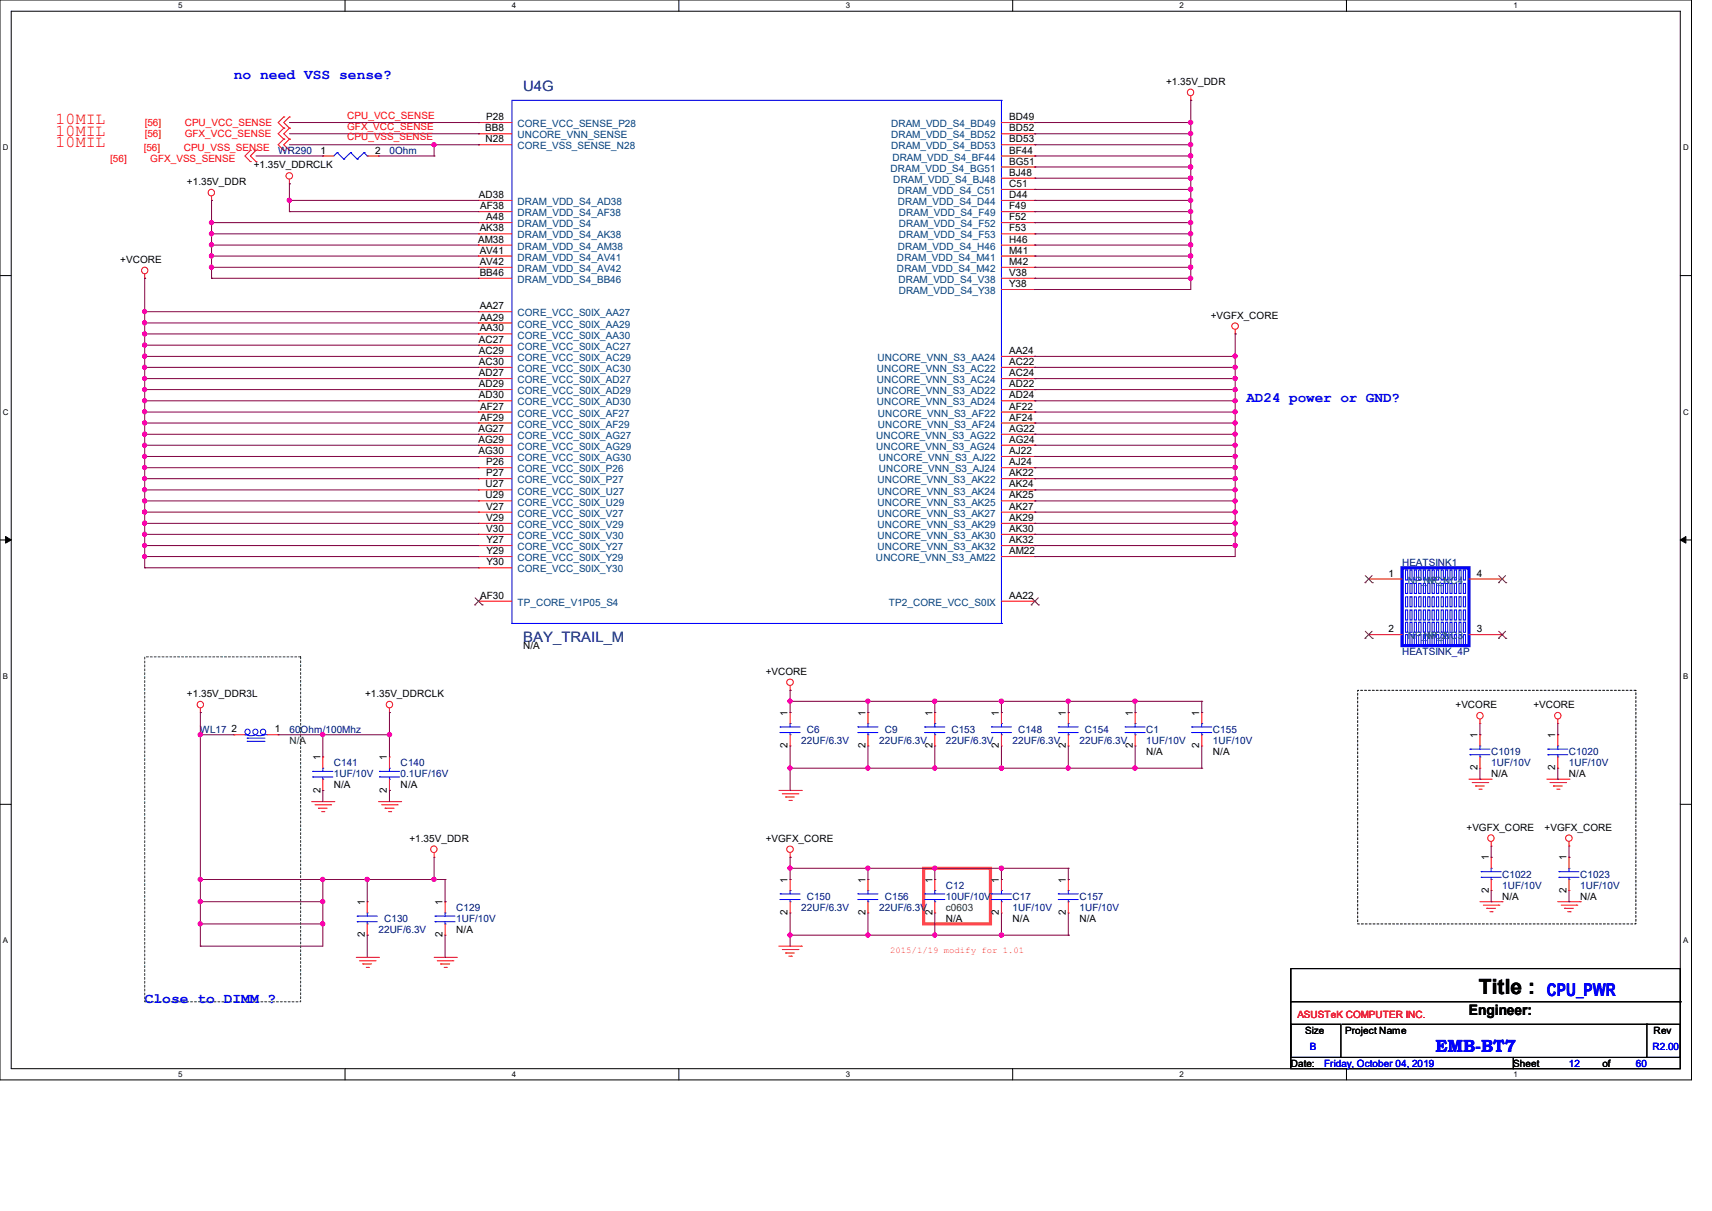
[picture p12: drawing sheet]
<svg xmlns="http://www.w3.org/2000/svg" width="297mm" height="210mm" viewBox="0 0 297 210" stroke-linecap="round" stroke-linejoin="round" font-family="sans-serif">
<defs><g id="words">
<text font-size="3.6" x="256.6" y="172.3">Title :</text>
<g font-size="3" fill="#00f">
<text x="268.4" y="172.7">CPU_PWR</text>
<text x="249" y="182.4">EMB-BT7</text>
</g>
<g font-size="2.9" fill="#f00">
<text x="9.7" y="21.6">10MIL</text>
<text x="9.7" y="23.5">10MIL</text>
<text x="9.7" y="25.5">10MIL</text>
</g>
<g font-size="2.5" fill="#00f">
<text x="40.6" y="13.7">no need VSS sense?</text>
<text x="216.2" y="69.6">AD24 power or GND?</text>
<text x="25.1" y="173.9">Close to DIMM ?</text>
</g>
<g font-size="2.5" fill="#000080">
<text x="90.8" y="15.8">U4G</text>
<text x="90.8" y="111.3">BAY_TRAIL_M</text>
</g>
<text font-size="2.5" x="254.8" y="176.1">Engineer:</text>
<g font-size="1.7">
<text x="202.3" y="14.7">+1.35V_DDR</text>
<text x="84.2" y="22.8">BB8</text>
<text x="84.4" y="20.8">P28</text>
<text x="175.1" y="20.8">BD49</text>
<text x="175.1" y="22.8">BD52</text>
<text x="44" y="29.2">+1.35V_DDRCLK</text>
<text x="55.6" y="26.6">1</text>
<text x="65.1" y="26.6">2</text>
<text x="84.2" y="24.7">N28</text>
<text x="175.1" y="24.7">BD53</text>
<text x="175.1" y="26.6">BF44</text>
<text x="175.1" y="28.5">BG51</text>
<text x="32.4" y="32.1">+1.35V_DDR</text>
<text x="83.1" y="34.3">AD38</text>
<text x="175.1" y="30.5">BJ48</text>
<text x="175.1" y="32.4">C51</text>
<text x="175.1" y="34.3">D44</text>
<text x="83.2" y="40.1">AK38</text>
<text x="83.3" y="36.3">AF38</text>
<text x="84.4" y="38.2">A48</text>
<text x="175.1" y="36.3">F49</text>
<text x="175.1" y="38.2">F52</text>
<text x="175.1" y="40.1">F53</text>
<text x="20.9" y="45.6">+VCORE</text>
<text x="83" y="42.1">AM38</text>
<text x="83.2" y="44">AV41</text>
<text x="83.2" y="45.9">AV42</text>
<text x="83.2" y="47.8">BB46</text>
<text x="175.1" y="42.1">H46</text>
<text x="175.1" y="44">M41</text>
<text x="175.1" y="45.9">M42</text>
<text x="175.1" y="47.8">V38</text>
<text x="83.2" y="53.6">AA27</text>
<text x="175.1" y="49.8">Y38</text>
<text x="83.1" y="59.4">AC27</text>
<text x="83.2" y="55.6">AA29</text>
<text x="83.2" y="57.5">AA30</text>
<text x="210.1" y="55.3">+VGFX_CORE</text>
<text x="83.1" y="61.4">AC29</text>
<text x="83.1" y="63.3">AC30</text>
<text x="83.1" y="65.2">AD27</text>
<text x="175.1" y="61.4">AA24</text>
<text x="175.1" y="63.3">AC22</text>
<text x="175.1" y="65.2">AC24</text>
<text x="83.1" y="67.1">AD29</text>
<text x="83.1" y="69.1">AD30</text>
<text x="83.3" y="71">AF27</text>
<text x="175.1" y="67.1">AD22</text>
<text x="175.1" y="69.1">AD24</text>
<text x="175.1" y="71">AF22</text>
<text x="83" y="74.9">AG27</text>
<text x="83" y="76.8">AG29</text>
<text x="83.3" y="72.9">AF29</text>
<text x="175.1" y="72.9">AF24</text>
<text x="175.1" y="74.9">AG22</text>
<text x="175.1" y="76.8">AG24</text>
<text x="83" y="78.7">AG30</text>
<text x="84.4" y="80.7">P26</text>
<text x="84.4" y="82.6">P27</text>
<text x="175.1" y="78.7">AJ22</text>
<text x="175.1" y="80.7">AJ24</text>
<text x="175.1" y="82.6">AK22</text>
<text x="84.2" y="84.5">U27</text>
<text x="84.2" y="86.4">U29</text>
<text x="84.4" y="88.4">V27</text>
<text x="175.1" y="84.5">AK24</text>
<text x="175.1" y="86.4">AK25</text>
<text x="175.1" y="88.4">AK27</text>
<text x="84.4" y="90.3">V29</text>
<text x="84.4" y="92.2">V30</text>
<text x="84.4" y="94.2">Y27</text>
<text x="175.1" y="90.3">AK29</text>
<text x="175.1" y="92.2">AK30</text>
<text x="175.1" y="94.2">AK32</text>
<text x="84.4" y="96.1">Y29</text>
<text x="84.4" y="98">Y30</text>
<text x="175.1" y="96.1">AM22</text>
<text x="240.9" y="100">1</text>
<text x="256.2" y="100">4</text>
<text x="83.3" y="103.8">AF30</text>
<text x="175.1" y="103.8">AA22</text>
<text x="90.8" y="112.6">N/A</text>
<text x="240.9" y="109.6">2</text>
<text x="256.2" y="109.6">3</text>
<text x="132.8" y="117">+VCORE</text>
<text x="32.4" y="120.9">+1.35V_DDR3L</text>
<text x="63.3" y="120.9">+1.35V_DDRCLK</text>
<text x="136.6" y="124.1" transform="rotate(-90 136.6 124.1)">1</text>
<text x="150.2" y="124.1" transform="rotate(-90 150.2 124.1)">1</text>
<text x="161.8" y="124.1" transform="rotate(-90 161.8 124.1)">1</text>
<text x="173.3" y="124.1" transform="rotate(-90 173.3 124.1)">1</text>
<text x="184.9" y="124.1" transform="rotate(-90 184.9 124.1)">1</text>
<text x="196.5" y="124.1" transform="rotate(-90 196.5 124.1)">1</text>
<text x="208.1" y="124.1" transform="rotate(-90 208.1 124.1)">1</text>
<text x="252.5" y="122.8">+VCORE</text>
<text x="266" y="122.8">+VCORE</text>
<text x="40.2" y="127">2</text>
<text x="47.7" y="127">1</text>
<text x="55.6" y="131.9" transform="rotate(-90 55.6 131.9)">1</text>
<text x="67.1" y="131.9" transform="rotate(-90 67.1 131.9)">1</text>
<text x="136.6" y="129.7" transform="rotate(-90 136.6 129.7)">2</text>
<text x="150.2" y="129.7" transform="rotate(-90 150.2 129.7)">2</text>
<text x="161.8" y="129.7" transform="rotate(-90 161.8 129.7)">2</text>
<text x="173.3" y="129.7" transform="rotate(-90 173.3 129.7)">2</text>
<text x="184.9" y="129.7" transform="rotate(-90 184.9 129.7)">2</text>
<text x="196.5" y="129.7" transform="rotate(-90 196.5 129.7)">2</text>
<text x="198.8" y="131">N/A</text>
<text x="208.1" y="129.7" transform="rotate(-90 208.1 129.7)">2</text>
<text x="210.4" y="131">N/A</text>
<text x="256.3" y="128" transform="rotate(-90 256.3 128)">1</text>
<text x="269.8" y="128" transform="rotate(-90 269.8 128)">1</text>
<text x="55.6" y="137.5" transform="rotate(-90 55.6 137.5)">2</text>
<text x="57.9" y="136.7">N/A</text>
<text x="67.1" y="137.5" transform="rotate(-90 67.1 137.5)">2</text>
<text x="69.5" y="136.7">N/A</text>
<text x="256.3" y="133.6" transform="rotate(-90 256.3 133.6)">2</text>
<text x="258.7" y="134.8">N/A</text>
<text x="269.8" y="133.6" transform="rotate(-90 269.8 133.6)">2</text>
<text x="272.2" y="134.8">N/A</text>
<text x="71" y="146">+1.35V_DDR</text>
<text x="132.8" y="146">+VGFX_CORE</text>
<text x="254.4" y="144.1">+VGFX_CORE</text>
<text x="258.3" y="149.2" transform="rotate(-90 258.3 149.2)">1</text>
<text x="268" y="144.1">+VGFX_CORE</text>
<text x="271.8" y="149.2" transform="rotate(-90 271.8 149.2)">1</text>
<text x="136.6" y="153.1" transform="rotate(-90 136.6 153.1)">1</text>
<text x="150.2" y="153.1" transform="rotate(-90 150.2 153.1)">1</text>
<text x="161.8" y="153.1" transform="rotate(-90 161.8 153.1)">1</text>
<text x="173.3" y="153.1" transform="rotate(-90 173.3 153.1)">1</text>
<text x="184.9" y="153.1" transform="rotate(-90 184.9 153.1)">1</text>
<text x="258.3" y="154.9" transform="rotate(-90 258.3 154.9)">2</text>
<text x="271.8" y="154.9" transform="rotate(-90 271.8 154.9)">2</text>
<text x="63.3" y="157" transform="rotate(-90 63.3 157)">1</text>
<text x="76.8" y="157" transform="rotate(-90 76.8 157)">1</text>
<text x="79.2" y="161.8">N/A</text>
<text x="136.6" y="158.7" transform="rotate(-90 136.6 158.7)">2</text>
<text x="150.2" y="158.7" transform="rotate(-90 150.2 158.7)">2</text>
<text x="161.8" y="158.7" transform="rotate(-90 161.8 158.7)">2</text>
<text x="164.1" y="159.9">N/A</text>
<text x="173.3" y="158.7" transform="rotate(-90 173.3 158.7)">2</text>
<text x="175.7" y="159.9">N/A</text>
<text x="184.9" y="158.7" transform="rotate(-90 184.9 158.7)">2</text>
<text x="187.3" y="159.9">N/A</text>
<text x="260.6" y="156">N/A</text>
<text x="274.1" y="156">N/A</text>
<text x="63.3" y="162.6" transform="rotate(-90 63.3 162.6)">2</text>
<text x="76.8" y="162.6" transform="rotate(-90 76.8 162.6)">2</text>
<text x="226.4" y="179.2">Size</text>
<text x="233.4" y="179.2">Project Name</text>
<text x="286.9" y="179.4">Rev</text>
<text x="223.9" y="185">Date:</text>
<text x="262.5" y="185">Sheet</text>
<text x="278" y="185">of</text>
</g>
<g font-size="1.7" fill="#f00">
<text x="25.1" y="23.8">[56]</text>
<text x="25.1" y="21.9">[56]</text>
<text x="32" y="23.8">GFX_VCC_SENSE</text>
<text x="32" y="21.9">CPU_VCC_SENSE</text>
<text x="60.2" y="22.6">GFX_VCC_SENSE</text>
<text x="60.2" y="20.7">CPU_VCC_SENSE</text>
<text x="19.1" y="28.1">[56]</text>
<text x="24.9" y="26.2">[56]</text>
<text x="26.1" y="28.1">GFX_VSS_SENSE</text>
<text x="31.9" y="26.2">CPU_VSS_SENSE</text>
<text x="60.2" y="24.3">CPU_VSS_SENSE</text>
<text x="225.1" y="176.5">ASUSTeK COMPUTER INC.</text>
</g>
<g font-size="1.7" fill="#004080">
<text x="89.8" y="22.1">CORE_VCC_SENSE_P28</text>
<text x="154.6" y="22.1">DRAM_VDD_S4_BD49</text>
<text x="89.8" y="25.9">CORE_VSS_SENSE_N28</text>
<text x="89.8" y="24">UNCORE_VNN_SENSE</text>
<text x="154.5" y="29.8">DRAM_VDD_S4_BG51</text>
<text x="154.6" y="24">DRAM_VDD_S4_BD52</text>
<text x="154.6" y="25.9">DRAM_VDD_S4_BD53</text>
<text x="154.8" y="27.9">DRAM_VDD_S4_BF44</text>
<text x="89.8" y="35.6">DRAM_VDD_S4_AD38</text>
<text x="155" y="31.7">DRAM_VDD_S4_BJ48</text>
<text x="155.7" y="33.7">DRAM_VDD_S4_C51</text>
<text x="155.7" y="35.6">DRAM_VDD_S4_D44</text>
<text x="89.8" y="39.4">DRAM_VDD_S4</text>
<text x="89.8" y="37.5">DRAM_VDD_S4_AF38</text>
<text x="89.8" y="41.4">DRAM_VDD_S4_AK38</text>
<text x="156" y="37.5">DRAM_VDD_S4_F49</text>
<text x="156" y="39.4">DRAM_VDD_S4_F52</text>
<text x="156" y="41.4">DRAM_VDD_S4_F53</text>
<text x="89.8" y="43.3">DRAM_VDD_S4_AM38</text>
<text x="89.8" y="45.2">DRAM_VDD_S4_AV41</text>
<text x="89.8" y="47.2">DRAM_VDD_S4_AV42</text>
<text x="155.6" y="45.2">DRAM_VDD_S4_M41</text>
<text x="155.6" y="47.2">DRAM_VDD_S4_M42</text>
<text x="155.7" y="43.3">DRAM_VDD_S4_H46</text>
<text x="89.8" y="49.1">DRAM_VDD_S4_BB46</text>
<text x="155.9" y="49.1">DRAM_VDD_S4_V38</text>
<text x="155.9" y="51">DRAM_VDD_S4_Y38</text>
<text x="89.8" y="54.9">CORE_VCC_S0IX_AA27</text>
<text x="89.8" y="56.8">CORE_VCC_S0IX_AA29</text>
<text x="89.8" y="58.7">CORE_VCC_S0IX_AA30</text>
<text x="89.8" y="60.7">CORE_VCC_S0IX_AC27</text>
<text x="89.8" y="62.6">CORE_VCC_S0IX_AC29</text>
<text x="89.8" y="64.5">CORE_VCC_S0IX_AC30</text>
<text x="152.1" y="64.5">UNCORE_VNN_S3_AC22</text>
<text x="152.2" y="62.6">UNCORE_VNN_S3_AA24</text>
<text x="89.8" y="66.5">CORE_VCC_S0IX_AD27</text>
<text x="89.8" y="68.4">CORE_VCC_S0IX_AD29</text>
<text x="89.8" y="70.3">CORE_VCC_S0IX_AD30</text>
<text x="152.1" y="68.4">UNCORE_VNN_S3_AD22</text>
<text x="152.1" y="70.3">UNCORE_VNN_S3_AD24</text>
<text x="152.1" y="66.5">UNCORE_VNN_S3_AC24</text>
<text x="89.8" y="72.3">CORE_VCC_S0IX_AF27</text>
<text x="89.8" y="74.2">CORE_VCC_S0IX_AF29</text>
<text x="89.8" y="76.1">CORE_VCC_S0IX_AG27</text>
<text x="152" y="76.1">UNCORE_VNN_S3_AG22</text>
<text x="152.3" y="72.3">UNCORE_VNN_S3_AF22</text>
<text x="152.3" y="74.2">UNCORE_VNN_S3_AF24</text>
<text x="89.8" y="78">CORE_VCC_S0IX_AG29</text>
<text x="89.8" y="80">CORE_VCC_S0IX_AG30</text>
<text x="89.8" y="81.9">CORE_VCC_S0IX_P26</text>
<text x="89.8" y="83.8">CORE_VCC_S0IX_P27</text>
<text x="152" y="78">UNCORE_VNN_S3_AG24</text>
<text x="152.2" y="83.8">UNCORE_VNN_S3_AK22</text>
<text x="152.5" y="80">UNCORE_VNN_S3_AJ22</text>
<text x="152.5" y="81.9">UNCORE_VNN_S3_AJ24</text>
<text x="89.8" y="85.8">CORE_VCC_S0IX_U27</text>
<text x="89.8" y="87.7">CORE_VCC_S0IX_U29</text>
<text x="89.8" y="89.6">CORE_VCC_S0IX_V27</text>
<text x="152.2" y="85.8">UNCORE_VNN_S3_AK24</text>
<text x="152.2" y="87.7">UNCORE_VNN_S3_AK25</text>
<text x="152.2" y="89.6">UNCORE_VNN_S3_AK27</text>
<text x="89.8" y="91.6">CORE_VCC_S0IX_V29</text>
<text x="89.8" y="93.5">CORE_VCC_S0IX_V30</text>
<text x="89.8" y="95.4">CORE_VCC_S0IX_Y27</text>
<text x="152.2" y="91.6">UNCORE_VNN_S3_AK29</text>
<text x="152.2" y="93.5">UNCORE_VNN_S3_AK30</text>
<text x="152.2" y="95.4">UNCORE_VNN_S3_AK32</text>
<text x="89.8" y="97.3">CORE_VCC_S0IX_Y29</text>
<text x="89.8" y="99.3">CORE_VCC_S0IX_Y30</text>
<text x="152" y="97.3">UNCORE_VNN_S3_AM22</text>
<text x="244.2" y="101.2">NP_NC1</text>
<text x="247" y="101.2">NP_NC4</text>
<text x="89.8" y="105.1">TP_CORE_V1P05_S4</text>
<text x="154.2" y="105.1">TP2_CORE_VCC_S0IX</text>
<text x="244.2" y="110.9">NP_NC2</text>
<text x="247" y="110.9">NP_NC3</text>
</g>
<g font-size="1.7" fill="#000080">
<text x="48.3" y="26.7">WR290</text>
<text x="67.6" y="26.7">0Ohm</text>
<text x="243.2" y="98.1">HEATSINK1</text>
<text x="243.2" y="113.6">HEATSINK_4P</text>
<text x="34.8" y="127.1">WL17</text>
<text x="50.2" y="127.1">60Ohm/100Mhz</text>
<text x="139" y="129">22UF/6.3V</text>
<text x="140" y="127.1">C6</text>
<text x="152.5" y="129">22UF/6.3V</text>
<text x="153.5" y="127.1">C9</text>
<text x="164.1" y="129">22UF/6.3V</text>
<text x="165.1" y="127.1">C153</text>
<text x="175.7" y="129">22UF/6.3V</text>
<text x="176.7" y="127.1">C148</text>
<text x="187.3" y="129">22UF/6.3V</text>
<text x="188.2" y="127.1">C154</text>
<text x="198.8" y="127.1">C1</text>
<text x="198.8" y="129">1UF/10V</text>
<text x="210.4" y="127.1">C155</text>
<text x="210.4" y="129">1UF/10V</text>
<text x="258.7" y="131">C1019</text>
<text x="272.2" y="131">C1020</text>
<text x="57.9" y="132.9">C141</text>
<text x="57.9" y="134.8">1UF/10V</text>
<text x="69.5" y="132.9">C140</text>
<text x="69.5" y="134.8">0.1UF/16V</text>
<text x="258.7" y="132.9">1UF/10V</text>
<text x="272.2" y="132.9">1UF/10V</text>
<text x="164.1" y="154.1">C12</text>
<text x="260.6" y="152.2">C1022</text>
<text x="260.6" y="154.1">1UF/10V</text>
<text x="274.1" y="152.2">C1023</text>
<text x="274.1" y="154.1">1UF/10V</text>
<text x="65.7" y="161.8">22UF/6.3V</text>
<text x="66.6" y="159.9">C130</text>
<text x="79.2" y="158">C129</text>
<text x="79.2" y="159.9">1UF/10V</text>
<text x="139" y="158">22UF/6.3V</text>
<text x="140" y="156">C150</text>
<text x="152.5" y="158">22UF/6.3V</text>
<text x="153.5" y="156">C156</text>
<text x="164.1" y="156">10UF/10V</text>
<text x="175.7" y="156">C17</text>
<text x="175.7" y="158">1UF/10V</text>
<text x="187.3" y="156">C157</text>
<text x="187.3" y="158">1UF/10V</text>
</g>
<g font-size="1.7" fill="#008000">
<text x="50.2" y="129">N/A</text>
<text x="164.1" y="158">c0603</text>
</g>
<g font-size="1.7" fill="#00f">
<text x="227.2" y="182.1">B</text>
<text x="229.7" y="185">Friday, October 04, 2019</text>
<text x="272.2" y="185">12</text>
<text x="283.8" y="185">60</text>
<text x="286.7" y="182.1">R2.00</text>
</g>
<text font-size="1.5" fill="#ff8000" x="154.4" y="165.3">2015/1/19 modify for 1.01</text>
<g font-size="1.4">
<text x="30.9" y="1.4">5</text>
<text x="88.8" y="1.4">4</text>
<text x="146.7" y="1.4">3</text>
<text x="204.6" y="1.4">2</text>
<text x="262.6" y="1.4">1</text>
<text x=".5" y="26.1">D</text>
<text x="292" y="26.1">D</text>
<text x=".5" y="71.9">C</text>
<text x="292" y="71.9">C</text>
<text x=".5" y="117.8">B</text>
<text x="292" y="117.8">B</text>
<text x=".5" y="163.6">A</text>
<text x="292" y="163.6">A</text>
<text x="30.9" y="186.8">5</text>
<text x="88.8" y="186.8">4</text>
<text x="146.7" y="186.8">3</text>
<text x="204.6" y="186.8">2</text>
<text x="262.6" y="186.8">1</text>
</g>
</g></defs>
<path d="M0 0h293.5v187.3h-293.5zM1.9 1.9h289.6v183.4h-289.6z" fill="none" stroke="#000" stroke-width=".17"/>
<g fill="#fff">
<path d="M30.9 .2h.8v1.5h-.8z"/>
<path d="M30.9 185.5h.8v1.6h-.8z"/>
</g>
<path d="M59.9 0v1.9M59.9 185.3v2" fill="none" stroke="#000" stroke-width=".17"/>
<g fill="#fff">
<path d="M88.8 .2h.8v1.5h-.8z"/>
<path d="M88.8 185.5h.8v1.6h-.8z"/>
</g>
<path d="M117.8 0v1.9M117.8 185.3v2" fill="none" stroke="#000" stroke-width=".17"/>
<g fill="#fff">
<path d="M146.7 .2h.8v1.5h-.8z"/>
<path d="M146.7 185.5h.8v1.6h-.8z"/>
</g>
<path d="M175.7 0v1.9M175.7 185.3v2" fill="none" stroke="#000" stroke-width=".17"/>
<g fill="#fff">
<path d="M204.6 .2h.8v1.5h-.8z"/>
<path d="M204.6 185.5h.8v1.6h-.8z"/>
</g>
<path d="M233.6 0v1.9M233.6 185.3v2" fill="none" stroke="#000" stroke-width=".17"/>
<g fill="#fff">
<path d="M262.6 .2h.7v1.5h-.7z"/>
<path d="M262.6 185.5h.7v1.6h-.7z"/>
<path d="M.5 24.8h1v1.6h-1z"/>
<path d="M292 24.8h1v1.6h-1z"/>
<path d="M.5 70.7h1v1.5h-1z"/>
<path d="M292 70.7h1v1.5h-1z"/>
</g>
<path d="M0 47.8h1.9M291.5 47.8h2" fill="none" stroke="#000" stroke-width=".17"/>
<g fill="#fff">
<path d="M.5 116.5h.9v1.6h-.9z"/>
<path d="M292 116.5h.9v1.6h-.9z"/>
</g>
<path d="M0 93.6h1.9M291.5 93.6h2" fill="none" stroke="#000" stroke-width=".17"/>
<path d="M1 93l.9 .6-.9 .6zM291.5 93.6l1-.6v1.2z" fill="#000" stroke="#000" stroke-width=".17"/>
<g fill="#fff">
<path d="M.5 162.4h.9v1.5h-.9z"/>
<path d="M292 162.4h.9v1.5h-.9z"/>
</g>
<path d="M0 139.5h1.9M291.5 139.5h2M223.9 168h67.6v15.4h-67.6zM223.9 177.6h8.7v5.8h-8.7zM223.9 173.7h67.6M232.8 177.6h52.9M285.7 177.6h5.8v5.8h-5.8zM285.7 177.6h.1M291.5 173.7h.1M223.9 183.4h38.7v1.9h-38.7zM262.6 183.4h28.9v1.9h-28.9z" fill="none" stroke="#000" stroke-width=".17"/>
<path d="M25.1 113.9h27.1v59.8h-27.1z" fill="none" stroke="#008000" stroke-width=".17" stroke-dasharray=".3 .3"/>
<path d="M160.2 150.6h11.6v9.6h-11.6z" fill="none" stroke="#ff8000" stroke-width=".55"/>
<path d="M235.5 119.7h48.3v40.5h-48.3z" fill="none" stroke="#000" stroke-width=".17" stroke-dasharray=".3"/>
<g fill="none" stroke="#f00" stroke-width=".17">
<path d="M206.6 17.4h.1M206.6 16.6v.8M36.7 34.8h.1M36.7 34v.8M43.4 26.1h.1M43.4 28h.1M43.4 26.1l-.9 1 .9 .9M44.4 26.1h.1M44.4 28h.1M44.4 26.1l-1 1 1 .9M49.2 22.2h.1M49.2 24.1h.1"/>
<path d="M49.2 20.3h.1M49.2 26.1h.1M49.2 22.2l-.9 1 .9 .9M49.2 20.3l-.9 1 .9 .9M49.2 24.1l-.9 1 .9 1M50.2 31.9h.1M50.2 22.2h.1M50.2 24.1h.1M50.2 20.3h.1M50.2 26.1h.1M50.2 31.1v.8M50.2 22.2l-1 1 1 .9"/>
<path d="M50.2 20.3l-1 1 1 .9M50.2 24.1l-1 1 1 1M56 27.1h.1M56 27.1h1.9M63.7 27.1h2M65.7 27.1h.1M83 25.1h.1M83 21.3h.1M83 38.6h.1M83 34.8h.1M83 36.7h.1M83 23.2h.1"/>
<path d="M83 25.1h5.8M83 21.3h5.8M83 38.6h5.8M83 34.8h5.8M83 36.7h5.8M83 23.2h5.8M173.7 27.1h5.8M173.7 25.1h5.8M173.7 21.3h5.8M173.7 38.6h5.8M173.7 34.8h5.8M173.7 36.7h5.8"/>
<path d="M173.7 23.2h5.8M173.7 29h5.8M173.7 30.9h5.8M173.7 32.9h5.8M179.5 21.3h.1M179.5 23.2h.1M179.5 25.1h.1M179.5 27.1h.1M179.5 29h.1M179.5 30.9h.1M179.5 32.9h.1M179.5 34.8h.1"/>
<path d="M179.5 36.7h.1M179.5 38.6h.1M25.1 48.3h.1M25.1 47.5v.8M83 54.1h.1M83 56h.1M83 57.9h.1M83 59.9h.1M83 40.6h.1M83 42.5h.1M83 44.4h.1M83 46.4h.1"/>
<path d="M83 48.3h.1M83 54.1h5.8M83 56h5.8M83 57.9h5.8M83 59.9h5.8M83 40.6h5.8M83 42.5h5.8M83 44.4h5.8M83 46.4h5.8M83 48.3h5.8M173.7 40.6h5.8M173.7 42.5h5.8"/>
<path d="M173.7 44.4h5.8M173.7 46.4h5.8M173.7 48.3h5.8M173.7 50.2h5.8M179.5 40.6h.1M179.5 42.5h.1M179.5 44.4h.1M179.5 46.4h.1M179.5 48.3h.1M179.5 50.2h.1M214.3 57.9h.1M214.3 57.1v.8"/>
<path d="M83 61.8h.1M83 63.7h.1M83 65.7h.1M83 67.6h.1M83 69.5h.1M83 71.5h.1M83 73.4h.1M83 75.3h.1M83 77.2h.1M83 79.2h.1M83 61.8h5.8M83 63.7h5.8"/>
<path d="M83 67.6h5.8M83 69.5h5.8M83 65.7h5.8M83 71.5h5.8M83 73.4h5.8M83 75.3h5.8M83 77.2h5.8M83 79.2h5.8M173.7 61.8h5.8M173.7 63.7h5.8M173.7 67.6h5.8M173.7 69.5h5.8"/>
<path d="M173.7 65.7h5.8M173.7 71.5h5.8M173.7 73.4h5.8M173.7 75.3h5.8M173.7 77.2h5.8M173.7 79.2h5.8M179.5 61.8h.1M179.5 63.7h.1M179.5 67.6h.1M179.5 69.5h.1M179.5 71.5h.1M179.5 73.4h.1"/>
<path d="M179.5 75.3h.1M179.5 77.2h.1M179.5 79.2h.1M179.5 65.7h.1M83 81.1h.1M83 83h.1M83 85h.1M83 86.9h.1M83 88.8h.1M83 90.8h.1M83 92.7h.1M83 94.6h.1"/>
<path d="M83 96.5h.1M83 98.5h.1M83 81.1h5.8M83 83h5.8M83 85h5.8M83 86.9h5.8M83 88.8h5.8M83 90.8h5.8M83 92.7h5.8M83 94.6h5.8M83 96.5h5.8M83 98.5h5.8"/>
<path d="M173.7 81.1h5.8M173.7 83h5.8M173.7 85h5.8M173.7 86.9h5.8M173.7 88.8h5.8M173.7 90.8h5.8M173.7 92.7h5.8M173.7 94.6h5.8M173.7 96.5h5.8M179.5 81.1h.1M179.5 83h.1M179.5 85h.1"/>
<path d="M179.5 86.9h.1M179.5 88.8h.1M179.5 90.8h.1M179.5 92.7h.1M179.5 94.6h.1M179.5 96.5h.1M83 104.3h.1M83 104.3h5.8M137.1 119.7h.1M137.1 118.9v.8M173.7 104.3h5.8M179.5 104.3h.1"/>
<path d="M237.4 100.4h.1M237.4 110.1h.1M237.4 100.4h5.8M237.4 110.1h5.8M254.8 100.4h5.8M254.8 110.1h5.8M260.6 110.1h.1M260.6 100.4h.1M34.8 123.6h.1M34.8 122.8v.8M40.6 127.4h.1M40.6 127.4h1.9"/>
<path d="M46.4 127.4h1.9M48.3 127.4h.1M54.1 139h3.8M54.7 139.6h2.7M56 131.3h.1M56 137.1h.1M56 131.3v1.9M56 135.1v2M57.4 139.6h.1M57.9 139h.1M65.7 139h3.8M66.2 139.6h2.7"/>
<path d="M67.6 123.6h.1M67.6 131.3h.1M67.6 137.1h.1M67.6 122.8v.8M67.6 131.3v1.9M67.6 135.1v2M68.9 139.6h.1M69.5 139h.1M135.1 137.1h3.9M135.7 137.7h2.7M136.3 138.2h.1M136.3 138.2h1.5"/>
<path d="M136.9 138.8h.4M137.1 123.6h.1M137.1 129.4h.1M137.1 123.6v1.9M137.1 127.4v2M137.3 138.8h.1M138.4 137.7h.1M139 137.1h.1M150.6 123.6h.1M150.6 129.4h.1M150.6 123.6v1.9M150.6 127.4v2"/>
<path d="M162.2 123.6h.1M162.2 129.4h.1M162.2 123.6v1.9M162.2 127.4v2M173.7 123.6h.1M173.7 129.4h.1M173.7 123.6v1.9M173.7 127.4v2M185.3 123.6h.1M185.3 129.4h.1M185.3 123.6v1.9M185.3 127.4v2"/>
<path d="M196.9 123.6h.1M196.9 129.4h.1M196.9 123.6v1.9M196.9 127.4v2M208.5 123.6h.1M208.5 129.4h.1M208.5 123.6v1.9M208.5 127.4v2M254.8 135.1h3.9M255.4 135.7h2.7M256 136.3h.1M256 136.3h1.5"/>
<path d="M256.6 136.9h.4M256.8 125.5h.1M256.8 127.4h.1M256.8 133.2h.1M256.8 124.7v.8M256.8 127.4v2M256.8 131.3v1.9M257 136.9h.1M258.1 135.7h.1M258.7 135.1h.1M268.4 135.1h3.8M268.9 135.7h2.7"/>
<path d="M269.5 136.3h.1M269.5 136.3h1.6M270.1 136.9h.4M270.3 125.5h.1M270.3 127.4h.1M270.3 133.2h.1M270.3 124.7v.8M270.3 127.4v2M270.3 131.3v1.9M270.5 136.9h.1M271.6 135.7h.1M272.2 135.1h.1"/>
<path d="M55.2 140.2h.1M55.2 140.2h1.6M55.8 140.8h.4M56.2 140.8h.1M63.7 156.4h.1M63.7 156.4v1.9M66.8 140.2h.1M66.8 140.2h1.6M67.4 140.8h.4M67.8 140.8h.1M75.3 148.7h.1M75.3 147.9v.8"/>
<path d="M77.2 156.4h.1M77.2 156.4v1.9M137.1 148.7h.1M137.1 152.5h.1M137.1 158.3h.1M137.1 147.9v.8M137.1 152.5v1.9M137.1 156.4v1.9M150.6 152.5h.1M150.6 158.3h.1M150.6 152.5v1.9M150.6 156.4v1.9"/>
<path d="M162.2 152.5h.1M162.2 158.3h.1M162.2 152.5v1.9M162.2 156.4v1.9M173.7 152.5h.1M173.7 158.3h.1M173.7 152.5v1.9M173.7 156.4v1.9M185.3 152.5h.1M185.3 158.3h.1M185.3 152.5v1.9M185.3 156.4v1.9"/>
<path d="M256.8 156.4h3.8M257.3 157h2.8M257.9 157.5h.1M257.9 157.5h1.6M258.5 158.1h.4M258.7 146.7h.1M258.7 148.7h.1M258.7 154.4h.1M258.7 146v.7M258.7 148.7v1.9M258.7 152.5v1.9M258.9 158.1h.1"/>
<path d="M260.1 157h.1M260.6 156.4h.1M270.3 156.4h3.9M270.8 157h2.8M271.4 157.5h.1M271.4 157.5h1.6M272 158.1h.4M272.2 146.7h.1M272.2 148.7h.1M272.2 154.4h.1M272.2 146v.7M272.2 148.7v1.9"/>
<path d="M272.2 152.5v1.9M272.4 158.1h.1M273.6 157h.1M274.2 156.4h.1M61.8 166h3.9M62.4 166.6h2.7M62.9 167.2h.1M62.9 167.2h1.6M63.5 167.8h.4M63.7 162.2h.1M63.7 160.2v2M63.9 167.8h.1"/>
<path d="M65.1 166.6h.1M65.7 166h.1M75.3 166h3.9M75.9 166.6h2.7M76.5 167.2h.1M76.5 167.2h1.5M77 167.8h.4M77.2 162.2h.1M77.2 160.2v2M77.4 167.8h.1M78.6 166.6h.1M79.2 166h.1"/>
<path d="M135.1 164.1h3.9M135.7 164.7h2.7M136.3 165.3h.1M136.3 165.3h1.5M136.9 165.8h.4M137.3 165.8h.1M138.4 164.7h.1M139 164.1h.1"/>
<circle cx="206.5" cy="16" r=".56"/>
<circle cx="36.6" cy="33.4" r=".56"/>
<circle cx="50.2" cy="30.5" r=".56"/>
<circle cx="25.1" cy="46.9" r=".56"/>
<circle cx="214.3" cy="56.6" r=".56"/>
<circle cx="137.1" cy="118.3" r=".56"/>
<circle cx="34.7" cy="122.2" r=".56"/>
<circle cx="67.6" cy="122.2" r=".56"/>
<circle cx="256.7" cy="124.1" r=".56"/>
<circle cx="270.2" cy="124.1" r=".56"/>
<circle cx="75.3" cy="147.3" r=".56"/>
<circle cx="137.1" cy="147.3" r=".56"/>
<circle cx="258.6" cy="145.4" r=".56"/>
<circle cx="272.2" cy="145.4" r=".56"/>
</g>
<g fill="none" stroke="#00f" stroke-width=".17">
<path d="M173.7 17.4h.1M173.7 17.4v90.7M173.7 17.4h-84.9v90.7M58.5 26.5h.1M58.5 26.5l1.1 1.1M58.5 26.5l-.6 .6M59.6 27.6h.1M60.8 26.5h.1M60.8 26.5l1.2 1.1M60.8 26.5l-1.2 1.1M62 27.6h.1M63.2 26.5h.1"/>
<path d="M63.2 26.5l.5 .6M63.2 26.5l-1.2 1.1M63.7 27.1h.1M243.8 98.8h.4v1.8h-.4zM244.6 98.8h.4v1.8h-.4zM245.4 98.8h.3v1.8h-.3zM246.1 98.8h.4v1.8h-.4zM246.9 98.8h.4v1.8h-.4zM247.7 98.8h.4v1.8h-.4zM248.5 98.8h.3v1.8h-.3zM249.2 98.8h.4v1.8h-.4zM250 98.8h.4v1.8h-.4z"/>
<path d="M250.8 98.8h.4v1.8h-.4zM251.5 98.8h.4v1.8h-.4zM252.3 98.8h.4v1.8h-.4zM253.1 98.8h.4v1.8h-.4zM253.9 98.8h.4v1.8h-.4zM88.8 108.1h.1M88.8 108.1h84.9M173.7 108.1h.1M243.8 101.2h.4v1.7h-.4zM243.8 103.5h.4v1.7h-.4zM243.8 105.8h.4v1.7h-.4zM243.8 107.9h.4v1.7h-.4z"/>
<path d="M243.8 110.1h.4v1.7h-.4zM244.6 101.2h.4v1.7h-.4zM244.6 103.5h.4v1.7h-.4zM244.6 105.8h.4v1.7h-.4zM244.6 107.9h.4v1.7h-.4zM244.6 110.1h.4v1.7h-.4zM245.4 101.2h.3v1.7h-.3zM245.4 103.5h.3v1.7h-.3zM245.4 105.8h.3v1.7h-.3zM245.4 107.9h.3v1.7h-.3zM245.4 110.1h.3v1.7h-.3zM246.1 101.2h.4v1.7h-.4z"/>
<path d="M246.1 103.5h.4v1.7h-.4zM246.1 105.8h.4v1.7h-.4zM246.1 107.9h.4v1.7h-.4zM246.1 110.1h.4v1.7h-.4zM246.9 101.2h.4v1.7h-.4zM246.9 103.5h.4v1.7h-.4zM246.9 105.8h.4v1.7h-.4zM246.9 107.9h.4v1.7h-.4zM246.9 110.1h.4v1.7h-.4zM247.7 101.2h.4v1.7h-.4zM247.7 103.5h.4v1.7h-.4zM247.7 105.8h.4v1.7h-.4z"/>
<path d="M247.7 107.9h.4v1.7h-.4zM247.7 110.1h.4v1.7h-.4zM248.5 101.2h.3v1.7h-.3zM248.5 103.5h.3v1.7h-.3zM248.5 105.8h.3v1.7h-.3zM248.5 107.9h.3v1.7h-.3zM248.5 110.1h.3v1.7h-.3zM249.2 101.2h.4v1.7h-.4zM249.2 103.5h.4v1.7h-.4zM249.2 105.8h.4v1.7h-.4zM249.2 107.9h.4v1.7h-.4zM249.2 110.1h.4v1.7h-.4z"/>
<path d="M250 101.2h.4v1.7h-.4zM250 103.5h.4v1.7h-.4zM250 105.8h.4v1.7h-.4zM250 107.9h.4v1.7h-.4zM250 110.1h.4v1.7h-.4zM250.8 101.2h.4v1.7h-.4zM250.8 103.5h.4v1.7h-.4zM250.8 105.8h.4v1.7h-.4zM250.8 107.9h.4v1.7h-.4zM250.8 110.1h.4v1.7h-.4zM251.5 101.2h.4v1.7h-.4zM251.5 103.5h.4v1.7h-.4z"/>
<path d="M251.5 105.8h.4v1.7h-.4zM251.5 107.9h.4v1.7h-.4zM251.5 110.1h.4v1.7h-.4zM252.3 101.2h.4v1.7h-.4zM252.3 103.5h.4v1.7h-.4zM252.3 105.8h.4v1.7h-.4zM252.3 107.9h.4v1.7h-.4zM252.3 110.1h.4v1.7h-.4zM253.1 101.2h.4v1.7h-.4zM253.1 103.5h.4v1.7h-.4zM253.1 105.8h.4v1.7h-.4zM253.1 107.9h.4v1.7h-.4z"/>
<path d="M253.1 110.1h.4v1.7h-.4zM253.9 101.2h.4v1.7h-.4zM253.9 103.5h.4v1.7h-.4zM253.9 105.8h.4v1.7h-.4zM253.9 107.9h.4v1.7h-.4zM253.9 110.1h.4v1.7h-.4zM42.5 127.4h.1M42.5 127.4h.6M42.9 128h.1M42.9 128.6h.1M42.9 128h3.1M42.9 128.6h3.1"/>
<path d="M44.3 127.5l-.8 .1-.6-.1M45.8 127.4h.1M45.8 127.4h.6M45.8 127.5l-.7 .1-.7-.1M54.3 133.8h.1M54.3 134.7h.1M54.3 133.8h3.4M54.3 134.7h3.4M56 133.2h.1M56 135.1h.1M56 133.2v.6M56 134.7v.4"/>
<path d="M65.8 133.8h.1M65.8 134.7h.1M65.8 133.8h3.5M65.8 134.7h3.5M67.6 133.2h.1M67.6 135.1h.1M67.6 133.2v.6M67.6 134.7v.4M135.3 126.1h.1M135.3 127h.1M135.3 126.1h3.5M135.3 127h3.5"/>
<path d="M137.1 125.5h.1M137.1 127.4h.1M137.1 125.5v.6M137.1 127v.4M148.8 126.1h.1M148.8 127h.1M148.8 126.1h3.5M148.8 127h3.5M150.6 125.5h.1M150.6 127.4h.1M150.6 125.5v.6M150.6 127v.4"/>
<path d="M160.4 126.1h.1M160.4 127h.1M160.4 126.1h3.5M160.4 127h3.5M162.2 125.5h.1M162.2 127.4h.1M162.2 125.5v.6M162.2 127v.4M172 126.1h.1M172 127h.1M172 126.1h3.5M172 127h3.5"/>
<path d="M173.7 125.5h.1M173.7 127.4h.1M173.7 125.5v.6M173.7 127v.4M183.6 126.1h.1M183.6 127h.1M183.6 126.1h3.5M183.6 127h3.5M185.3 125.5h.1M185.3 127.4h.1M185.3 125.5v.6M185.3 127v.4"/>
<path d="M195.2 126.1h.1M195.2 127h.1M195.2 126.1h3.5M195.2 127h3.5M196.9 125.5h.1M196.9 127.4h.1M196.9 125.5v.6M196.9 127v.4M206.8 126.1h.1M206.8 127h.1M206.8 126.1h3.4M206.8 127h3.4"/>
<path d="M208.5 125.5h.1M208.5 127.4h.1M208.5 125.5v.6M208.5 127v.4M255 129.9h.1M255 130.9h.1M255 129.9h3.5M255 130.9h3.5M256.8 129.4h.1M256.8 131.3h.1M256.8 129.4v.5M256.8 130.9v.4"/>
<path d="M268.5 129.9h.1M268.5 130.9h.1M268.5 129.9h3.5M268.5 130.9h3.5M270.3 129.4h.1M270.3 131.3h.1M270.3 129.4v.5M270.3 130.9v.4M62 158.9h.1M62 159.9h.1M62 158.9h3.4M62 159.9h3.4"/>
<path d="M63.7 158.3h.1M63.7 158.3v.6M63.7 159.9v.3M75.5 158.9h.1M75.5 159.9h.1M75.5 158.9h3.5M75.5 159.9h3.5M77.2 158.3h.1M77.2 158.3v.6M77.2 159.9v.3M135.3 155h.1M135.3 156h.1"/>
<path d="M135.3 155h3.5M135.3 156h3.5M137.1 154.4h.1M137.1 156.4h.1M137.1 154.4v.6M137.1 156v.4M148.8 155h.1M148.8 156h.1M148.8 155h3.5M148.8 156h3.5M150.6 154.4h.1M150.6 156.4h.1"/>
<path d="M150.6 154.4v.6M150.6 156v.4M160.4 155h.1M160.4 156h.1M160.4 155h3.5M160.4 156h3.5M162.2 154.4h.1M162.2 156.4h.1M162.2 154.4v.6M162.2 156v.4M172 155h.1M172 156h.1"/>
<path d="M172 155h3.5M172 156h3.5M173.7 154.4h.1M173.7 156.4h.1M173.7 154.4v.6M173.7 156v.4M183.6 155h.1M183.6 156h.1M183.6 155h3.5M183.6 156h3.5M185.3 154.4h.1M185.3 156.4h.1"/>
<path d="M185.3 154.4v.6M185.3 156v.4M257 151.2h.1M257 152.1h.1M257 151.2h3.4M257 152.1h3.4M258.7 150.6h.1M258.7 152.5h.1M258.7 150.6v.6M258.7 152.1v.4M270.5 151.2h.1M270.5 152.1h.1"/>
<path d="M270.5 151.2h3.4M270.5 152.1h3.4M272.2 150.6h.1M272.2 152.5h.1M272.2 150.6v.6M272.2 152.1v.4M63.7 160.2h.1M77.2 160.2h.1"/>
<circle cx="42.9" cy="126.9" r=".46"/>
<circle cx="44.3" cy="126.9" r=".46"/>
<circle cx="45.6" cy="126.9" r=".47"/>
</g>
<g fill="none" stroke="#804000" stroke-width=".17">
<path d="M236.9 99.8l1.2 1.2M238 99.8l-1.2 1.2M260 99.8l1.2 1.2M261.2 99.8l-1.2 1.2M82.4 104.9h.1M82.4 103.7l1.3 1.2M83.6 103.7l-1.2 1.2M83.7 104.9h.1M178.9 104.9h.1M178.9 103.7l1.3 1.2M180.1 103.7l-1.2 1.2M180.2 104.9h.1"/>
<path d="M236.8 101h.1M236.8 110.7h.1M236.9 109.5l1.2 1.2M238 109.5l-1.2 1.2M238.1 101h.1M238.1 110.7h.1M260 110.7h.1M260 101h.1M260 109.5l1.2 1.2M261.2 109.5l-1.2 1.2M261.2 110.7h.1M261.2 101h.1"/>
</g>
<path d="M243.2 98.5h11.6v13.5h-11.6z" fill="none" stroke="#00f" stroke-width=".55"/>
<g fill="none" stroke="#800040" stroke-width=".17">
<path d="M206.6 17.4h.1M206.6 17.4v32.8h-27.1M36.7 34.8h.1M36.7 38.6h.1M36.7 34.8v13.5M36.7 38.6h46.3M44.4 27.1h11.6M50.2 34.8h.1M50.2 36.7h.1M50.2 31.9h.1M50.2 21.3h32.8M50.2 23.2h32.8"/>
<path d="M50.2 31.9v4.8M50.2 34.8h32.8M50.2 36.7h32.8M50.2 25.1h32.8M56 27.1h.1M65.7 27.1h9.6M75.3 25.1h.1M75.3 27.1h.1M75.3 25.1v2M83 23.2h.1M83 21.3h.1M83 25.1h.1"/>
<path d="M179.5 21.3h.1M179.5 32.9h.1M179.5 29h.1M179.5 27.1h.1M179.5 36.7h.1M179.5 34.8h.1M179.5 25.1h.1M179.5 30.9h.1M179.5 23.2h.1M179.5 38.6h.1M179.5 21.3h27.1M179.5 32.9h27.1"/>
<path d="M179.5 23.2h27.1M179.5 34.8h27.1M179.5 36.7h27.1M179.5 25.1h27.1M179.5 29h27.1M179.5 27.1h27.1M179.5 30.9h27.1M179.5 38.6h27.1M206.6 25.1h.1M206.6 36.7h.1M206.6 29h.1M206.6 23.2h.1"/>
<path d="M206.6 21.3h.1M206.6 32.9h.1M206.6 38.6h.1M206.6 30.9h.1M206.6 34.8h.1M206.6 27.1h.1M25.1 48.3h.1M25.1 54.1h.1M25.1 56h.1M25.1 57.9h.1M25.1 59.9h.1M25.1 48.3v50.2"/>
<path d="M25.1 54.1h57.9M25.1 56h57.9M25.1 57.9h57.9M25.1 59.9h57.9M36.7 44.4h.1M36.7 48.3h.1M36.7 40.6h.1M36.7 46.4h.1M36.7 42.5h.1M36.7 44.4h46.3M36.7 46.4h46.3M36.7 48.3h46.3"/>
<path d="M36.7 40.6h46.3M36.7 42.5h46.3M179.5 50.2h.1M179.5 44.4h.1M179.5 46.4h.1M179.5 48.3h.1M179.5 40.6h.1M179.5 42.5h.1M179.5 44.4h27.1M179.5 46.4h27.1M179.5 48.3h27.1M179.5 40.6h27.1"/>
<path d="M179.5 42.5h27.1M206.6 40.6h.1M206.6 46.4h.1M206.6 42.5h.1M206.6 48.3h.1M206.6 44.4h.1M214.3 57.9h.1M214.3 57.9v38.6h-34.8M25.1 63.7h.1M25.1 61.8h.1M25.1 69.5h.1M25.1 65.7h.1"/>
<path d="M25.1 67.6h.1M25.1 75.3h.1M25.1 77.2h.1M25.1 79.2h.1M25.1 71.5h.1M25.1 73.4h.1M25.1 63.7h57.9M25.1 61.8h57.9M25.1 69.5h57.9M25.1 65.7h57.9M25.1 67.6h57.9M25.1 75.3h57.9"/>
<path d="M25.1 77.2h57.9M25.1 79.2h57.9M25.1 71.5h57.9M25.1 73.4h57.9M179.5 61.8h.1M179.5 63.7h.1M179.5 65.7h.1M179.5 67.6h.1M179.5 69.5h.1M179.5 71.5h.1M179.5 73.4h.1M179.5 75.3h.1"/>
<path d="M179.5 77.2h.1M179.5 79.2h.1M179.5 63.7h34.8M179.5 61.8h34.8M179.5 69.5h34.8M179.5 65.7h34.8M179.5 67.6h34.8M179.5 75.3h34.8M179.5 77.2h34.8M179.5 79.2h34.8M179.5 71.5h34.8M179.5 73.4h34.8"/>
<path d="M214.3 63.7h.1M214.3 69.5h.1M214.3 65.7h.1M214.3 75.3h.1M214.3 71.5h.1M214.3 73.4h.1M214.3 79.2h.1M214.3 77.2h.1M214.3 67.6h.1M214.3 61.8h.1M25.1 98.5h.1M25.1 81.1h.1"/>
<path d="M25.1 86.9h.1M25.1 83h.1M25.1 85h.1M25.1 90.8h.1M25.1 88.8h.1M25.1 96.5h.1M25.1 92.7h.1M25.1 94.6h.1M25.1 98.5h57.9M25.1 81.1h57.9M25.1 86.9h57.9M25.1 83h57.9"/>
<path d="M25.1 85h57.9M25.1 90.8h57.9M25.1 88.8h57.9M25.1 96.5h57.9M25.1 92.7h57.9M25.1 94.6h57.9M179.5 96.5h.1M179.5 81.1h.1M179.5 83h.1M179.5 85h.1M179.5 86.9h.1M179.5 88.8h.1"/>
<path d="M179.5 90.8h.1M179.5 92.7h.1M179.5 94.6h.1M179.5 81.1h34.8M179.5 86.9h34.8M179.5 83h34.8M179.5 85h34.8M179.5 90.8h34.8M179.5 88.8h34.8M179.5 92.7h34.8M179.5 94.6h34.8M214.3 85h.1"/>
<path d="M214.3 90.8h.1M214.3 86.9h.1M214.3 88.8h.1M214.3 94.6h.1M214.3 92.7h.1M214.3 83h.1M214.3 81.1h.1M137.1 119.7h.1M137.1 119.7v3.9M34.8 127.4h.1M34.8 123.6h.1M34.8 127.4h5.8"/>
<path d="M34.8 123.6v40.5M48.3 127.4h19.3M56 127.4h.1M56 137.1h.1M56 127.4v3.9M56 137.1v1.9M67.6 127.4h.1M67.6 137.1h.1M67.6 123.6h.1M67.6 123.6v7.7M67.6 137.1v1.9M137.1 123.6h.1"/>
<path d="M137.1 133.2h.1M137.1 137.1h.1M137.1 129.4v7.7M137.1 121.6h71.4M137.1 133.2h71.4M150.6 121.6h.1M150.6 123.6h.1M150.6 133.2h.1M150.6 121.6v2M150.6 129.4v3.8M162.2 121.6h.1M162.2 123.6h.1"/>
<path d="M162.2 133.2h.1M162.2 121.6v2M162.2 129.4v3.8M173.7 121.6h.1M173.7 123.6h.1M173.7 133.2h.1M173.7 121.6v2M173.7 129.4v3.8M185.3 121.6h.1M185.3 123.6h.1M185.3 133.2h.1M185.3 121.6v2"/>
<path d="M185.3 129.4v3.8M196.9 121.6h.1M196.9 123.6h.1M196.9 133.2h.1M196.9 121.6v2M196.9 129.4v3.8M208.5 121.6h.1M208.5 123.6h.1M208.5 133.2h.1M208.5 121.6v2M208.5 129.4v3.8M256.8 127.4h.1"/>
<path d="M256.8 135.1h.1M256.8 125.5v1.9M256.8 133.2v1.9M270.3 127.4h.1M270.3 135.1h.1M270.3 125.5v1.9M270.3 133.2v1.9M34.8 152.5h.1M34.8 156.4h.1M34.8 152.5h42.4M34.8 156.4h21.2M56 156.4h.1"/>
<path d="M56 152.5h.1M56 152.5v11.6h-21.2M63.7 152.5h.1M63.7 152.5v3.9M75.3 152.5h.1M75.3 148.7v3.8M77.2 156.4h.1M77.2 152.5h.1M77.2 152.5v3.9M137.1 148.7h.1M137.1 152.5h.1M137.1 148.7v3.8"/>
<path d="M137.1 158.3v5.8M137.1 150.6h48.2M150.6 150.6h.1M150.6 152.5h.1M150.6 150.6v1.9M150.6 158.3v3.9M162.2 152.5h.1M162.2 150.6h.1M162.2 150.6v1.9M162.2 158.3v3.9M173.7 150.6h.1M173.7 152.5h.1"/>
<path d="M173.7 150.6v1.9M173.7 158.3v3.9M185.3 150.6h.1M185.3 152.5h.1M185.3 150.6v1.9M185.3 158.3v3.9M258.7 156.4h.1M258.7 148.7h.1M258.7 146.7v2M258.7 154.4v2M272.2 156.4h.1M272.2 148.7h.1"/>
<path d="M272.2 146.7v2M272.2 154.4v2M34.8 160.2h.1M34.8 164.1h.1M34.8 160.2h21.2M56 160.2h.1M63.7 162.2h.1M63.7 162.2v3.8M77.2 166h.1M77.2 162.2v3.8M137.1 162.2h.1M137.1 162.2h48.2"/>
<path d="M150.6 162.2h.1M162.2 162.2h.1M173.7 162.2h.1M185.3 162.2h.1"/>
</g>
<g fill="#f0f" stroke="#f0f" stroke-width=".17">
<circle cx="56" cy="152.5" r=".36"/>
<circle cx="206.6" cy="21.2" r=".37"/>
<circle cx="206.6" cy="32.8" r=".37"/>
<circle cx="206.6" cy="44.4" r=".37"/>
<circle cx="206.6" cy="46.3" r=".37"/>
<circle cx="206.6" cy="40.5" r=".37"/>
<circle cx="25.1" cy="54" r=".36"/>
<circle cx="25.1" cy="56" r=".36"/>
<circle cx="25.1" cy="57.9" r=".36"/>
<circle cx="25.1" cy="63.7" r=".36"/>
<circle cx="25.1" cy="59.8" r=".36"/>
<circle cx="25.1" cy="61.8" r=".36"/>
<circle cx="25.1" cy="69.5" r=".36"/>
<circle cx="25.1" cy="65.6" r=".36"/>
<circle cx="25.1" cy="67.6" r=".36"/>
<circle cx="25.1" cy="75.3" r=".36"/>
<circle cx="25.1" cy="81.1" r=".36"/>
<circle cx="25.1" cy="77.2" r=".36"/>
<circle cx="25.1" cy="79.1" r=".36"/>
<circle cx="25.1" cy="86.9" r=".36"/>
<circle cx="25.1" cy="83" r=".36"/>
<circle cx="25.1" cy="84.9" r=".36"/>
<circle cx="25.1" cy="71.4" r=".36"/>
<circle cx="25.1" cy="73.3" r=".36"/>
<circle cx="25.1" cy="90.7" r=".36"/>
<circle cx="25.1" cy="88.8" r=".36"/>
<circle cx="25.1" cy="92.6" r=".36"/>
<circle cx="25.1" cy="96.5" r=".36"/>
<circle cx="25.1" cy="94.6" r=".36"/>
<circle cx="214.3" cy="61.8" r=".36"/>
<circle cx="214.3" cy="63.7" r=".36"/>
<circle cx="214.3" cy="65.6" r=".36"/>
<circle cx="214.3" cy="67.6" r=".36"/>
<circle cx="214.3" cy="69.5" r=".36"/>
<circle cx="214.3" cy="73.3" r=".36"/>
<circle cx="214.3" cy="75.3" r=".36"/>
<circle cx="214.3" cy="71.4" r=".36"/>
<circle cx="214.3" cy="77.2" r=".36"/>
<circle cx="214.3" cy="79.1" r=".36"/>
<circle cx="214.3" cy="81.1" r=".36"/>
<circle cx="214.3" cy="83" r=".36"/>
<circle cx="214.3" cy="84.9" r=".36"/>
<circle cx="214.3" cy="86.9" r=".36"/>
<circle cx="214.3" cy="88.8" r=".36"/>
<circle cx="214.3" cy="90.7" r=".36"/>
<circle cx="214.3" cy="92.6" r=".36"/>
<circle cx="214.3" cy="94.6" r=".36"/>
<circle cx="67.6" cy="127.4" r=".37"/>
<circle cx="137.1" cy="121.6" r=".36"/>
<circle cx="150.6" cy="121.6" r=".36"/>
<circle cx="162.2" cy="121.6" r=".36"/>
<circle cx="173.7" cy="121.6" r=".37"/>
<circle cx="185.3" cy="121.6" r=".36"/>
<circle cx="196.9" cy="121.6" r=".37"/>
<circle cx="137.1" cy="133.2" r=".36"/>
<circle cx="150.6" cy="133.2" r=".36"/>
<circle cx="196.9" cy="133.2" r=".37"/>
<circle cx="173.7" cy="133.2" r=".37"/>
<circle cx="185.3" cy="133.2" r=".36"/>
<circle cx="162.2" cy="133.2" r=".36"/>
<circle cx="173.7" cy="150.6" r=".37"/>
<circle cx="137.1" cy="150.6" r=".36"/>
<circle cx="150.6" cy="150.6" r=".36"/>
<circle cx="173.7" cy="162.2" r=".37"/>
<circle cx="162.2" cy="150.6" r=".36"/>
<circle cx="162.2" cy="162.2" r=".36"/>
<circle cx="137.1" cy="162.2" r=".36"/>
<circle cx="150.6" cy="162.2" r=".36"/>
<circle cx="50.2" cy="34.7" r=".36"/>
<circle cx="75.3" cy="25.1" r=".36"/>
<circle cx="206.6" cy="42.5" r=".37"/>
<circle cx="63.7" cy="152.5" r=".36"/>
<circle cx="75.3" cy="152.5" r=".36"/>
<circle cx="206.6" cy="29" r=".37"/>
<circle cx="36.7" cy="46.3" r=".36"/>
<circle cx="206.6" cy="27" r=".37"/>
<circle cx="36.7" cy="42.5" r=".36"/>
<circle cx="206.6" cy="36.7" r=".37"/>
<circle cx="34.7" cy="156.4" r=".36"/>
<circle cx="56" cy="156.4" r=".36"/>
<circle cx="206.6" cy="34.7" r=".37"/>
<circle cx="206.6" cy="25.1" r=".37"/>
<circle cx="206.6" cy="30.9" r=".37"/>
<circle cx="36.7" cy="40.5" r=".36"/>
<circle cx="34.7" cy="152.5" r=".36"/>
<circle cx="34.7" cy="127.4" r=".36"/>
<circle cx="36.7" cy="44.4" r=".36"/>
<circle cx="206.6" cy="48.3" r=".37"/>
<circle cx="206.6" cy="23.2" r=".37"/>
<circle cx="36.7" cy="38.6" r=".36"/>
<circle cx="206.6" cy="38.6" r=".37"/>
<circle cx="56" cy="160.2" r=".36"/>
<circle cx="34.7" cy="160.2" r=".36"/>
<circle cx="56" cy="127.4" r=".36"/>
</g>
<use href="#words"/>
</svg>
